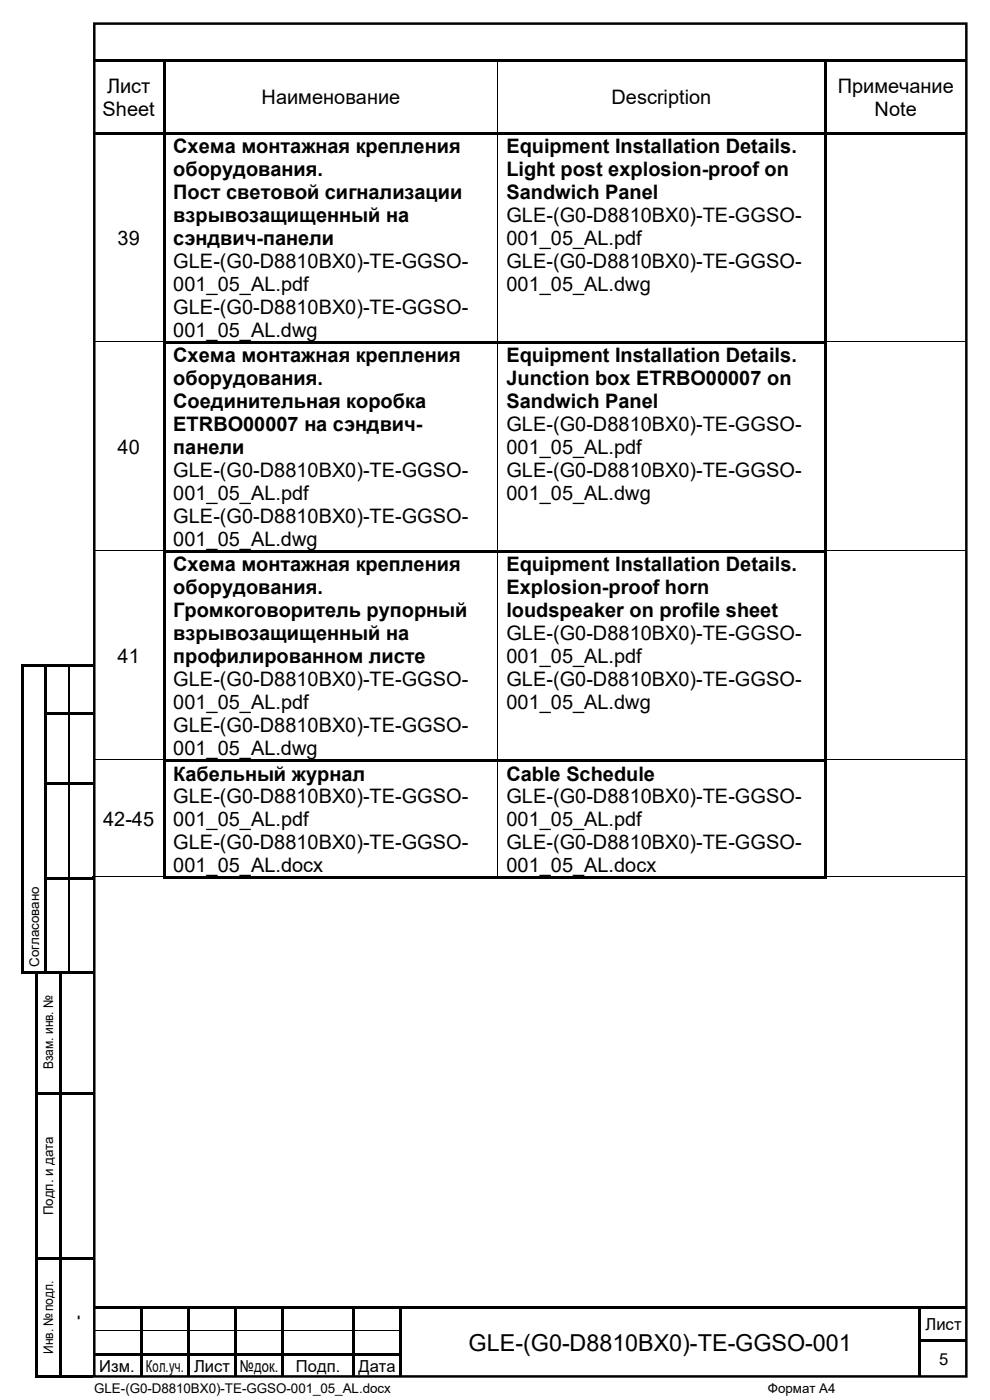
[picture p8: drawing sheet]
<svg xmlns="http://www.w3.org/2000/svg" width="210mm" height="297mm" viewBox="0 0 210 297" stroke-linecap="round" stroke-linejoin="round" font-family="sans-serif">
<defs><g id="words">
<text font-size="5" x="99.4" y="286.6">GLE-(G0-D8810BX0)-TE-GGSO-001</text>
<g font-size="4.2">
<text x="22.7" y="19.6">Лист</text>
<text x="55.5" y="22.1">Наименование</text>
<text x="129.7" y="22.1">Description</text>
<text x="177.7" y="19.6">Примечание</text>
<text x="21.8" y="24.5">Sheet</text>
<text x="185.5" y="24.5">Note</text>
<text x="36.8" y="32.6">Схема монтажная крепления</text>
<text x="107.4" y="32.6">Equipment Installation Details.</text>
<text x="36.8" y="37.4">оборудования.</text>
<text x="107.4" y="37.4">Light post explosion-proof on</text>
<text x="36.8" y="42.3">Пост световой сигнализации</text>
<text x="36.8" y="47.2">взрывозащищенный на</text>
<text x="107.4" y="42.3">Sandwich Panel</text>
<text x="107.4" y="47.2">GLE-(G0-D8810BX0)-TE-GGSO-</text>
<text x="24.9" y="52">39</text>
<text x="36.8" y="52">сэндвич-панели</text>
<text x="107.4" y="52">001_05_AL.pdf</text>
<text x="36.8" y="56.9">GLE-(G0-D8810BX0)-TE-GGSO-</text>
<text x="107.4" y="56.9">GLE-(G0-D8810BX0)-TE-GGSO-</text>
<text x="36.8" y="61.8">001_05_AL.pdf</text>
<text x="107.4" y="61.8">001_05_AL.dwg</text>
<text x="36.8" y="66.6">GLE-(G0-D8810BX0)-TE-GGSO-</text>
<text x="36.8" y="71.5">001_05_AL.dwg</text>
<text x="36.8" y="76.9">Схема монтажная крепления</text>
<text x="107.4" y="76.9">Equipment Installation Details.</text>
<text x="36.8" y="81.8">оборудования.</text>
<text x="107.4" y="81.8">Junction box ETRBO00007 on</text>
<text x="36.8" y="86.6">Соединительная коробка</text>
<text x="107.4" y="86.6">Sandwich Panel</text>
<text x="36.8" y="91.5">ETRBO00007 на сэндвич-</text>
<text x="107.4" y="91.5">GLE-(G0-D8810BX0)-TE-GGSO-</text>
<text x="24.9" y="96.4">40</text>
<text x="36.8" y="96.4">панели</text>
<text x="36.8" y="101.2">GLE-(G0-D8810BX0)-TE-GGSO-</text>
<text x="107.4" y="96.4">001_05_AL.pdf</text>
<text x="107.4" y="101.2">GLE-(G0-D8810BX0)-TE-GGSO-</text>
<text x="36.8" y="106.1">001_05_AL.pdf</text>
<text x="107.4" y="106.1">001_05_AL.dwg</text>
<text x="36.8" y="111">GLE-(G0-D8810BX0)-TE-GGSO-</text>
<text x="36.8" y="115.8">001_05_AL.dwg</text>
<text x="36.8" y="121.2">Схема монтажная крепления</text>
<text x="107.4" y="121.2">Equipment Installation Details.</text>
<text x="36.8" y="126.1">оборудования.</text>
<text x="36.8" y="131">Громкоговоритель рупорный</text>
<text x="107.4" y="126.1">Explosion-proof horn</text>
<text x="107.4" y="131">loudspeaker on profile sheet</text>
<text x="36.8" y="135.8">взрывозащищенный на</text>
<text x="107.4" y="135.8">GLE-(G0-D8810BX0)-TE-GGSO-</text>
<text x="24.9" y="140.7">41</text>
<text x="36.8" y="140.7">профилированном листе</text>
<text x="107.4" y="140.7">001_05_AL.pdf</text>
<text x="36.8" y="145.6">GLE-(G0-D8810BX0)-TE-GGSO-</text>
<text x="107.4" y="145.6">GLE-(G0-D8810BX0)-TE-GGSO-</text>
<text x="36.8" y="150.4">001_05_AL.pdf</text>
<text x="36.8" y="155.3">GLE-(G0-D8810BX0)-TE-GGSO-</text>
<text x="107.4" y="150.4">001_05_AL.dwg</text>
<text x="36.8" y="160.2">001_05_AL.dwg</text>
<text x="36.8" y="165.6">Кабельный журнал</text>
<text x="107.4" y="165.6">Cable Schedule</text>
<text x="36.8" y="170.5">GLE-(G0-D8810BX0)-TE-GGSO-</text>
<text x="107.4" y="170.5">GLE-(G0-D8810BX0)-TE-GGSO-</text>
<text x="21.9" y="175.3">42-45</text>
<text x="36.8" y="175.3">001_05_AL.pdf</text>
<text x="107.4" y="175.3">001_05_AL.pdf</text>
<text x="36.8" y="180.2">GLE-(G0-D8810BX0)-TE-GGSO-</text>
<text x="36.8" y="185.1">001_05_AL.docx</text>
<text x="107.4" y="180.2">GLE-(G0-D8810BX0)-TE-GGSO-</text>
<text x="107.4" y="185.1">001_05_AL.docx</text>
</g>
<g font-size="3.5">
<text x="196.3" y="282.1">Лист</text>
<text x="21" y="291.1">Изм.</text>
<text x="31" y="291.1">Кол.уч.</text>
<text x="41.2" y="291.1">Лист</text>
<text x="50.9" y="291.1">№док.</text>
<text x="62.8" y="291.1">Подп.</text>
<text x="76" y="291.1">Дата</text>
<text x="199.2" y="289.6">5</text>
</g>
<g font-size="2.8">
<text x="8.3" y="205.1" transform="rotate(-90 8.3 205.1)">Согласовано</text>
<text x="11.3" y="226.9" transform="rotate(-90 11.3 226.9)">Взам. инв. №</text>
<text x="11.3" y="257.8" transform="rotate(-90 11.3 257.8)">Подп. и дата</text>
<text x="17.4" y="279.9" transform="rotate(-90 17.4 279.9)">-</text>
<text x="11.3" y="287.2" transform="rotate(-90 11.3 287.2)">Инв. № подл.</text>
<text x="20" y="295.6">GLE-(G0-D8810BX0)-TE-GGSO-001_05_AL.docx</text>
<text x="162.9" y="295.6">Формат A4</text>
</g>
</g></defs>
<path d="M20 5h185v287h-185z" fill="none" stroke="#000" stroke-width=".53"/>
<g fill="#000">
<path d="M19.8 12.5h14.8v.5h-14.8z" fill-rule="evenodd"/>
<path d="M34.6 13h.5z" fill-rule="evenodd"/>
<path d="M34.6 12.5h.5v.5h-.5z" fill-rule="evenodd"/>
<path d="M35.1 12.5h70.3v.5h-70.3z" fill-rule="evenodd"/>
<path d="M105.4 13h.2z" fill-rule="evenodd"/>
<path d="M105.4 12.5h.5v.5h-.5z" fill-rule="evenodd"/>
<path d="M105.9 12.5h69v.5h-69z" fill-rule="evenodd"/>
<path d="M174.9 13h.5z" fill-rule="evenodd"/>
<path d="M174.9 12.5h.5v.5h-.5z" fill-rule="evenodd"/>
<path d="M175.4 12.5h29.5v.5h-29.5z" fill-rule="evenodd"/>
<path d="M19.8 28h14.8v.5h-14.8z" fill-rule="evenodd"/>
<path d="M34.6 13h.5v15h-.5z" fill-rule="evenodd"/>
<path d="M34.6 28h.5v.6h-.5z" fill-rule="evenodd"/>
<path d="M35.1 28h70.3v.5h-70.3z" fill-rule="evenodd"/>
<path d="M105.4 28.5l.2 .1z" fill-rule="evenodd"/>
<path d="M105.4 28h.5v.5h-.5z" fill-rule="evenodd"/>
<path d="M105.9 28h69v.5h-69z" fill-rule="evenodd"/>
<path d="M174.9 13h.5v15h-.5z" fill-rule="evenodd"/>
<path d="M174.9 28h.5v.6h-.5z" fill-rule="evenodd"/>
<path d="M175.4 28h29.5v.5h-29.5z" fill-rule="evenodd"/>
<path d="M34.6 28.6h.5v43.8h-.5z" fill-rule="evenodd"/>
<path d="M34.6 72.4h.5v.5h-.5z" fill-rule="evenodd"/>
<path d="M35.1 72.4h70.3v.5h-70.3z" fill-rule="evenodd"/>
<path d="M105.4 72.9h.2z" fill-rule="evenodd"/>
<path d="M105.4 72.4h.5v.5h-.5z" fill-rule="evenodd"/>
<path d="M105.9 72.4h69v.5h-69z" fill-rule="evenodd"/>
<path d="M174.9 28.6h.5v43.8h-.5z" fill-rule="evenodd"/>
<path d="M174.9 72.4h.5v.5h-.5z" fill-rule="evenodd"/>
<path d="M34.6 72.9h.5v43.8h-.5z" fill-rule="evenodd"/>
<path d="M34.6 116.7h.5v.6h-.5z" fill-rule="evenodd"/>
<path d="M35.1 116.7h70.3v.5h-70.3z" fill-rule="evenodd"/>
<path d="M105.4 117.2l.2 .1z" fill-rule="evenodd"/>
<path d="M105.4 116.7h.5v.5h-.5z" fill-rule="evenodd"/>
<path d="M105.9 116.7h69v.5h-69z" fill-rule="evenodd"/>
<path d="M174.9 72.9h.5v43.8h-.5z" fill-rule="evenodd"/>
<path d="M174.9 116.7h.5v.6h-.5z" fill-rule="evenodd"/>
<path d="M4.5 141h.5v.6h-.5z" fill-rule="evenodd"/>
<path d="M4.5 141h.5v.5h-.5z" fill-rule="evenodd"/>
<path d="M4.5 141.6h.5v9.5h-.5z" fill-rule="evenodd"/>
<path d="M4.5 151.1h.5v.5h-.5z" fill-rule="evenodd"/>
<path d="M5 141h4.5v.5h-4.5z" fill-rule="evenodd"/>
<path d="M9.5 141.5l.5 .1z" fill-rule="evenodd"/>
<path d="M9.5 141h.5v.5h-.5z" fill-rule="evenodd"/>
<path d="M9.5 141.6h.5v9.5h-.5z" fill-rule="evenodd"/>
<path d="M9.5 151.1h.5v.5h-.5z" fill-rule="evenodd"/>
<path d="M10 141h4.6v.5h-4.6z" fill-rule="evenodd"/>
<path d="M10 151.1h4.6v.5h-4.6z" fill-rule="evenodd"/>
<path d="M14.6 141.5l.3 .1z" fill-rule="evenodd"/>
<path d="M14.6 141h.5v.5h-.5z" fill-rule="evenodd"/>
<path d="M14.6 151.6h.3z" fill-rule="evenodd"/>
<path d="M14.6 151.1h.5v.5h-.5z" fill-rule="evenodd"/>
<path d="M15.1 141h4.7v.5h-4.7z" fill-rule="evenodd"/>
<path d="M15.1 151.1h4.7v.5h-4.7z" fill-rule="evenodd"/>
<path d="M4.5 151.6h.5v14.5h-.5z" fill-rule="evenodd"/>
<path d="M4.5 166.1h.5v.5h-.5z" fill-rule="evenodd"/>
<path d="M9.5 151.6h.5v14.5h-.5z" fill-rule="evenodd"/>
<path d="M9.5 166.1h.5v.5h-.5z" fill-rule="evenodd"/>
<path d="M10 166.1h4.6v.5h-4.6z" fill-rule="evenodd"/>
<path d="M14.6 166.6h.3z" fill-rule="evenodd"/>
<path d="M14.6 166.1h.5v.5h-.5z" fill-rule="evenodd"/>
<path d="M15.1 166.1h4.7v.5h-4.7z" fill-rule="evenodd"/>
<path d="M34.6 117.3h.5v43.8h-.5z" fill-rule="evenodd"/>
<path d="M34.6 161.1h.5v.5h-.5z" fill-rule="evenodd"/>
<path d="M35.1 161.1h70.3v.5h-70.3z" fill-rule="evenodd"/>
<path d="M105.4 161.6h.2z" fill-rule="evenodd"/>
<path d="M105.4 161.1h.5v.5h-.5z" fill-rule="evenodd"/>
<path d="M105.9 161.1h69v.5h-69z" fill-rule="evenodd"/>
<path d="M174.9 117.3h.5v43.8h-.5z" fill-rule="evenodd"/>
<path d="M174.9 161.1h.5v.5h-.5z" fill-rule="evenodd"/>
<path d="M4.5 166.6h.5v19.5h-.5z" fill-rule="evenodd"/>
<path d="M4.5 186.1h.5v.5h-.5z" fill-rule="evenodd"/>
<path d="M9.5 166.6h.5v19.5h-.5z" fill-rule="evenodd"/>
<path d="M9.5 186.1h.5v.5h-.5z" fill-rule="evenodd"/>
<path d="M10 186.1h4.6v.5h-4.6z" fill-rule="evenodd"/>
<path d="M14.6 186.6h.3z" fill-rule="evenodd"/>
<path d="M14.6 186.1h.5v.5h-.5z" fill-rule="evenodd"/>
<path d="M15.1 186.1h4.7v.5h-4.7z" fill-rule="evenodd"/>
<path d="M34.6 161.6h.5v24.4h-.5z" fill-rule="evenodd"/>
<path d="M34.6 186h.5v.5h-.5z" fill-rule="evenodd"/>
<path d="M34.6 186h.5v.5h-.5z" fill-rule="evenodd"/>
<path d="M35.1 186h70.3v.5h-70.3z" fill-rule="evenodd"/>
<path d="M105.4 186h.5v.5h-.5z" fill-rule="evenodd"/>
<path d="M105.9 186h69v.5h-69z" fill-rule="evenodd"/>
<path d="M174.9 161.6h.5v24.4h-.5z" fill-rule="evenodd"/>
<path d="M174.9 186h.5v.5h-.5z" fill-rule="evenodd"/>
<path d="M174.9 186h.5v.5h-.5z" fill-rule="evenodd"/>
<path d="M4.5 186.6h.5v19.5h-.5z" fill-rule="evenodd"/>
<path d="M4.5 206.1h.5v.6h-.5z" fill-rule="evenodd"/>
<path d="M4.5 206.1h.5v.6h-.5z" fill-rule="evenodd"/>
<path d="M5 206.1h4.5v.6h-4.5z" fill-rule="evenodd"/>
<path d="M9.5 186.6h.5v19.5h-.5z" fill-rule="evenodd"/>
<path d="M9.5 206.1h.5v.6h-.5z" fill-rule="evenodd"/>
<path d="M10 206.1h4.6v.6h-4.6z" fill-rule="evenodd"/>
<path d="M14.6 206.1h.5v.6h-.5z" fill-rule="evenodd"/>
<path d="M15.1 206.1h4.7v.6h-4.7z" fill-rule="evenodd"/>
<path d="M7.5 206.7h.5v25h-.5z" fill-rule="evenodd"/>
<path d="M7.5 231.7h.5v.5h-.5z" fill-rule="evenodd"/>
<path d="M8 231.7h4.5v.5h-4.5z" fill-rule="evenodd"/>
<path d="M12.5 206.7h.5v25h-.5z" fill-rule="evenodd"/>
<path d="M12.5 231.7h.5v.5h-.5z" fill-rule="evenodd"/>
<path d="M13 231.7h6.8v.5h-6.8z" fill-rule="evenodd"/>
<path d="M7.5 232.2h.5v34.5h-.5z" fill-rule="evenodd"/>
<path d="M7.5 266.7h.5v.5h-.5z" fill-rule="evenodd"/>
<path d="M8 266.7h4.5v.5h-4.5z" fill-rule="evenodd"/>
<path d="M12.5 232.2h.5v34.5h-.5z" fill-rule="evenodd"/>
<path d="M12.5 266.7h.5v.5h-.5z" fill-rule="evenodd"/>
<path d="M13 266.7h6.8v.5h-6.8z" fill-rule="evenodd"/>
<path d="M20 277.1h9.7v.5h-9.7z" fill-rule="evenodd"/>
<path d="M29.7 277.6h.5z" fill-rule="evenodd"/>
<path d="M29.7 277.1h.5v.5h-.5z" fill-rule="evenodd"/>
<path d="M30.2 277.1h9.6v.5h-9.6z" fill-rule="evenodd"/>
<path d="M39.8 277.6h.5z" fill-rule="evenodd"/>
<path d="M39.8 277.1h.5v.5h-.5z" fill-rule="evenodd"/>
<path d="M40.3 277.1h9.4v.5h-9.4z" fill-rule="evenodd"/>
<path d="M49.7 277.6h.6z" fill-rule="evenodd"/>
<path d="M49.7 277.1h.6v.5h-.6z" fill-rule="evenodd"/>
<path d="M50.3 277.1h9.4v.5h-9.4z" fill-rule="evenodd"/>
<path d="M59.7 277.6h.5z" fill-rule="evenodd"/>
<path d="M59.7 277.1h.5v.5h-.5z" fill-rule="evenodd"/>
<path d="M60.2 277.1h14.6v.5h-14.6z" fill-rule="evenodd"/>
<path d="M74.8 277.6h.5z" fill-rule="evenodd"/>
<path d="M74.8 277.1h.5v.5h-.5z" fill-rule="evenodd"/>
<path d="M75.3 277.1h9.5v.5h-9.5z" fill-rule="evenodd"/>
<path d="M84.8 277.6h.5z" fill-rule="evenodd"/>
<path d="M84.8 277.1h.5v.5h-.5z" fill-rule="evenodd"/>
<path d="M85.3 277.1h109.5v.5h-109.5z" fill-rule="evenodd"/>
<path d="M194.8 277.6h.5z" fill-rule="evenodd"/>
<path d="M194.8 277.1h.5v.5h-.5z" fill-rule="evenodd"/>
<path d="M195.3 277.1h9.8v.5h-9.8z" fill-rule="evenodd"/>
<path d="M7.5 267.2h.5v24.5h-.5z" fill-rule="evenodd"/>
<path d="M7.5 291.7h.5v.5h-.5z" fill-rule="evenodd"/>
<path d="M7.5 291.7h.5v.5h-.5z" fill-rule="evenodd"/>
<path d="M8 291.7h4.5v.5h-4.5z" fill-rule="evenodd"/>
<path d="M12.5 267.2h.5v24.5h-.5z" fill-rule="evenodd"/>
<path d="M12.5 291.7h.5v.5h-.5z" fill-rule="evenodd"/>
<path d="M13 291.7h6.8v.5h-6.8z" fill-rule="evenodd"/>
<path d="M20 287.1h9.7v.5h-9.7z" fill-rule="evenodd"/>
<path d="M29.7 277.6h.5v4.5h-.5z" fill-rule="evenodd"/>
<path d="M29.7 282.1h.5v.6h-.5z" fill-rule="evenodd"/>
<path d="M29.7 282.7h.5v1.4h-.5z" fill-rule="evenodd"/>
<path d="M29.7 284.1h.5v.5h-.5z" fill-rule="evenodd"/>
<path d="M29.7 284.6h.5v2.5h-.5z" fill-rule="evenodd"/>
<path d="M29.7 287.1h.5v.5h-.5z" fill-rule="evenodd"/>
<path d="M29.7 287.6h.5v4.5h-.5z" fill-rule="evenodd"/>
<path d="M30.2 287.1h9.6v.5h-9.6z" fill-rule="evenodd"/>
<path d="M39.8 277.6h.5v4.5h-.5z" fill-rule="evenodd"/>
<path d="M39.8 282.1h.5v.6h-.5z" fill-rule="evenodd"/>
<path d="M39.8 282.7h.5v1.4h-.5z" fill-rule="evenodd"/>
<path d="M39.8 284.1h.5v.5h-.5z" fill-rule="evenodd"/>
<path d="M39.8 284.6h.5v2.5h-.5z" fill-rule="evenodd"/>
<path d="M39.8 287.1h.5v.5h-.5z" fill-rule="evenodd"/>
<path d="M39.8 287.6h.5v4.5h-.5z" fill-rule="evenodd"/>
<path d="M40.3 287.1h9.4v.5h-9.4z" fill-rule="evenodd"/>
<path d="M49.7 277.6h.6v4.5h-.6z" fill-rule="evenodd"/>
<path d="M49.7 282.1h.6v.6h-.6z" fill-rule="evenodd"/>
<path d="M49.7 282.7h.6v1.4h-.6z" fill-rule="evenodd"/>
<path d="M49.7 284.1h.6v.5h-.6z" fill-rule="evenodd"/>
<path d="M49.7 284.6h.6v2.5h-.6z" fill-rule="evenodd"/>
<path d="M49.7 287.1h.6v.5h-.6z" fill-rule="evenodd"/>
<path d="M49.7 287.6h.6v4.5h-.6z" fill-rule="evenodd"/>
<path d="M50.3 287.1h9.4v.5h-9.4z" fill-rule="evenodd"/>
<path d="M59.7 277.6h.5v4.5h-.5z" fill-rule="evenodd"/>
<path d="M59.7 282.1h.5v.6h-.5z" fill-rule="evenodd"/>
<path d="M59.7 282.7h.5v1.4h-.5z" fill-rule="evenodd"/>
<path d="M59.7 284.1h.5v.5h-.5z" fill-rule="evenodd"/>
<path d="M59.7 284.6h.5v2.5h-.5z" fill-rule="evenodd"/>
<path d="M59.7 287.1h.5v.5h-.5z" fill-rule="evenodd"/>
<path d="M59.7 287.6h.5v4.5h-.5z" fill-rule="evenodd"/>
<path d="M60.2 287.1h14.6v.5h-14.6z" fill-rule="evenodd"/>
<path d="M74.8 277.6h.5v4.5h-.5z" fill-rule="evenodd"/>
<path d="M74.8 282.1h.5v.6h-.5z" fill-rule="evenodd"/>
<path d="M74.8 282.7h.5v1.4h-.5z" fill-rule="evenodd"/>
<path d="M74.8 284.1h.5v.5h-.5z" fill-rule="evenodd"/>
<path d="M74.8 284.6h.5v2.5h-.5z" fill-rule="evenodd"/>
<path d="M74.8 287.1h.5v.5h-.5z" fill-rule="evenodd"/>
<path d="M74.8 287.6h.5v4.5h-.5z" fill-rule="evenodd"/>
<path d="M75.3 287.1h9.5v.5h-9.5z" fill-rule="evenodd"/>
<path d="M84.8 277.6h.5v4.5h-.5z" fill-rule="evenodd"/>
<path d="M84.8 282.1h.5v.6h-.5z" fill-rule="evenodd"/>
<path d="M84.8 282.7h.5v1.4h-.5z" fill-rule="evenodd"/>
<path d="M84.8 284.1h.5v.5h-.5z" fill-rule="evenodd"/>
<path d="M84.8 284.6h.5v2.5h-.5z" fill-rule="evenodd"/>
<path d="M84.8 287.1h.5v.5h-.5z" fill-rule="evenodd"/>
<path d="M84.8 287.6h.5v4.5h-.5z" fill-rule="evenodd"/>
<path d="M194.8 277.6h.5v4.5h-.5z" fill-rule="evenodd"/>
<path d="M194.8 282.1h.5v.6h-.5z" fill-rule="evenodd"/>
<path d="M194.8 282.7h.5v1.4h-.5z" fill-rule="evenodd"/>
<path d="M194.8 284.1h.5v.5h-.5z" fill-rule="evenodd"/>
<path d="M194.8 284.6h.5v2.5h-.5z" fill-rule="evenodd"/>
<path d="M194.8 287.1h.5v.5h-.5z" fill-rule="evenodd"/>
<path d="M194.8 287.6h.5v4.5h-.5z" fill-rule="evenodd"/>
<path d="M195.3 284.1h9.8v.5h-9.8z" fill-rule="evenodd"/>
</g>
<path d="M14.7 141.6v9.5M14.7 151.6v14.5M14.7 166.6v19.5M14.7 186.6v19.5" fill="none" stroke="#000" stroke-width=".25"/>
<g fill="none" stroke="#000" stroke-width=".21">
<path d="M105.5 13v15M105.5 28.6v43.8M19.8 72.4h14.8M105.5 72.9v43.8M175.4 72.4h29.5M19.8 116.8h14.8M105.5 117.3v43.8M175.4 116.8h29.5M19.8 161.1h14.8M105.5 161.6v24.4M175.4 161.1h29.5M19.5 186h15.1"/>
<path d="M175.4 186h29.5M20 282.2h9.7M30.2 282.2h9.6M40.3 282.2h9.4M50.3 282.2h9.4M60.2 282.2h14.6M75.3 282.2h9.5"/>
</g>
<use href="#words"/>
</svg>
